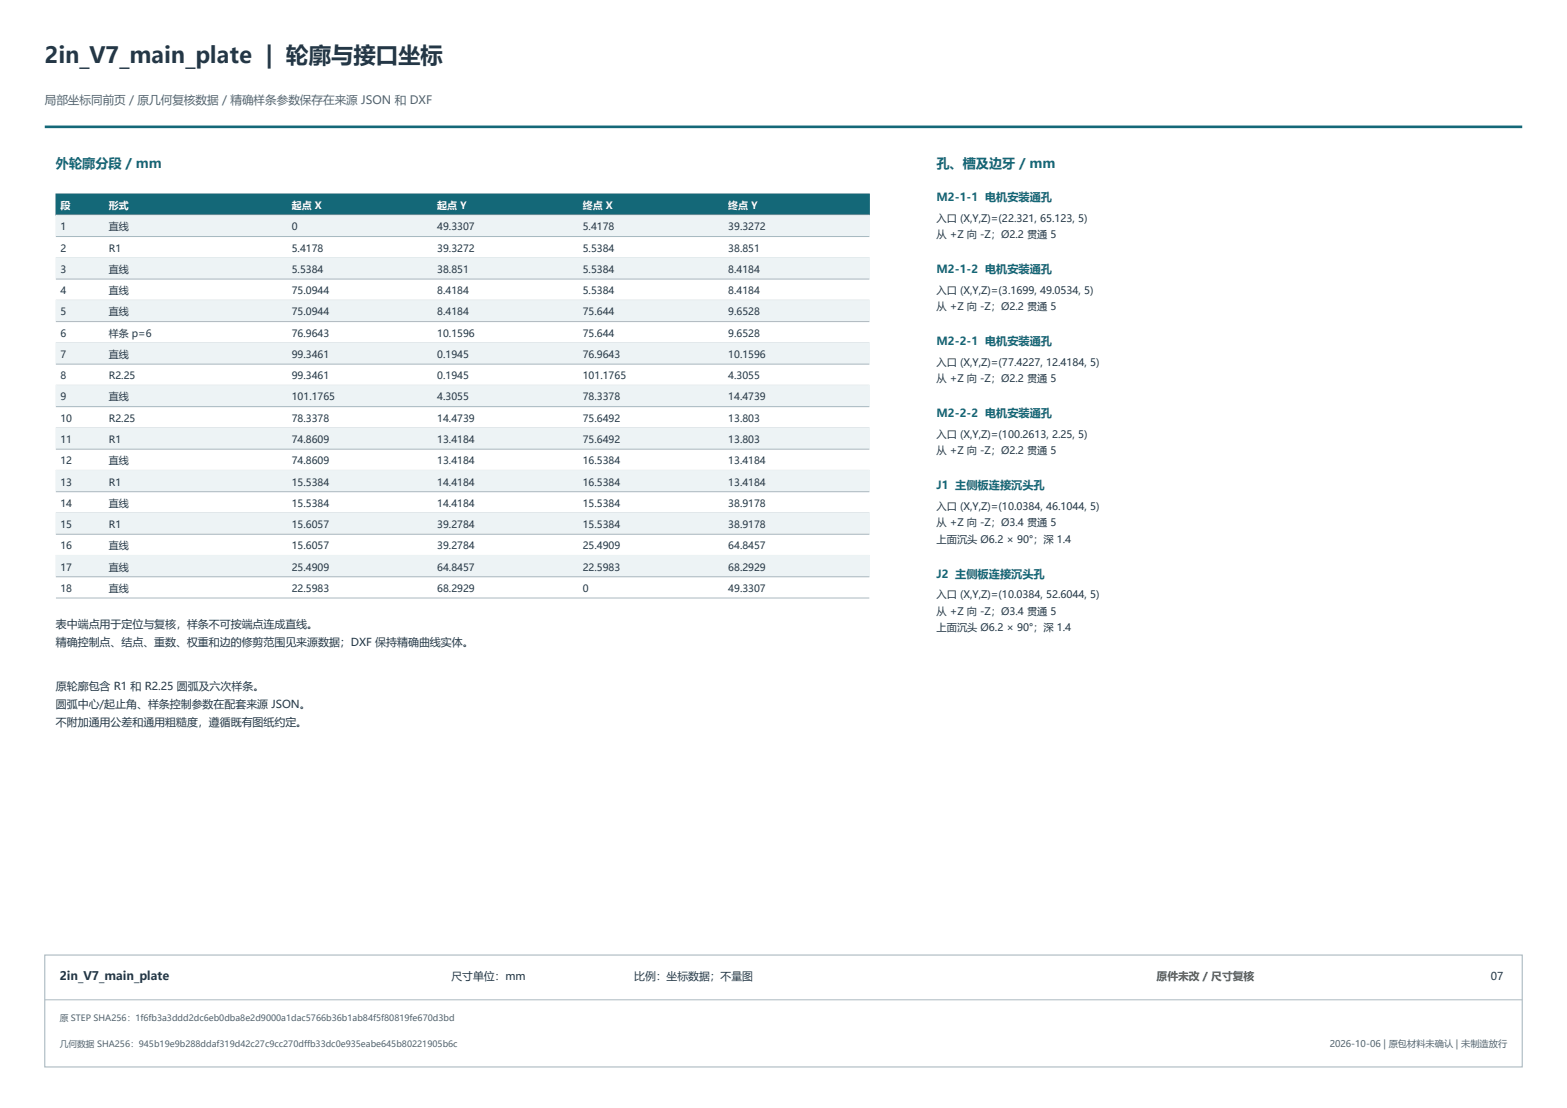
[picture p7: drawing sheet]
<svg xmlns="http://www.w3.org/2000/svg" width="420mm" height="297mm" viewBox="0 0 420 297" stroke-linecap="round" stroke-linejoin="round" font-family="sans-serif">
<defs><g id="words">
<text font-size="6" fill="#243746" x="12" y="17">2in_V7_main_plate | 轮廓与接口坐标</text>
<g font-size="3.5" fill="#146878">
<text x="15" y="45">外轮廓分段 / mm</text>
<text x="251" y="45">孔、槽及边牙 / mm</text>
</g>
<text font-size="3.2" fill="#243746" x="16" y="262.8">2in_V7_main_plate</text>
<text font-size="3.1" fill="#526570" x="12" y="28">局部坐标同前页 / 原几何复核数据 / 精确样条参数保存在来源 JSON 和 DXF</text>
<g font-size="3" fill="#146878">
<text x="251" y="54">M2-1-1 电机安装通孔</text>
<text x="251" y="73.3">M2-1-2 电机安装通孔</text>
<text x="251" y="92.6">M2-2-1 电机安装通孔</text>
<text x="251" y="111.9">M2-2-2 电机安装通孔</text>
<text x="251" y="131.2">J1 主侧板连接沉头孔</text>
<text x="251" y="154.9">J2 主侧板连接沉头孔</text>
</g>
<g font-size="2.9" fill="#243746">
<text x="15" y="168.3">表中端点用于定位与复核，样条不可按端点连成直线。</text>
<text x="15" y="173.1">精确控制点、结点、重数、权重和边的修剪范围见来源数据；DXF 保持精确曲线实体。</text>
<text x="15" y="184.9">原轮廓包含 R1 和 R2.25 圆弧及六次样条。</text>
<text x="15" y="189.7">圆弧中心/起止角、样条控制参数在配套来源 JSON。</text>
<text x="15" y="194.5">不附加通用公差和通用粗糙度，遵循既有图纸约定。</text>
<text x="121" y="262.8">尺寸单位：mm</text>
<text x="170" y="262.8">比例：坐标数据；不量图</text>
<text x="399.6" y="262.8">07</text>
</g>
<text font-size="2.9" fill="#915918" x="310" y="262.8">原件未改 / 尺寸复核</text>
<g font-size="2.8" fill="#243746">
<text x="251" y="59.5">入口 (X,Y,Z)=(22.321, 65.123, 5)</text>
<text x="251" y="63.9">从 +Z 向 -Z；Ø2.2 贯通 5</text>
<text x="251" y="78.8">入口 (X,Y,Z)=(3.1699, 49.0534, 5)</text>
<text x="251" y="83.2">从 +Z 向 -Z；Ø2.2 贯通 5</text>
<text x="251" y="98.1">入口 (X,Y,Z)=(77.4227, 12.4184, 5)</text>
<text x="251" y="102.5">从 +Z 向 -Z；Ø2.2 贯通 5</text>
<text x="251" y="117.4">入口 (X,Y,Z)=(100.2613, 2.25, 5)</text>
<text x="251" y="121.8">从 +Z 向 -Z；Ø2.2 贯通 5</text>
<text x="251" y="136.7">入口 (X,Y,Z)=(10.0384, 46.1044, 5)</text>
<text x="251" y="141.1">从 +Z 向 -Z；Ø3.4 贯通 5</text>
<text x="251" y="145.5">上面沉头 Ø6.2 × 90°；深 1.4</text>
<text x="251" y="160.4">入口 (X,Y,Z)=(10.0384, 52.6044, 5)</text>
<text x="251" y="164.8">从 +Z 向 -Z；Ø3.4 贯通 5</text>
<text x="251" y="169.2">上面沉头 Ø6.2 × 90°；深 1.4</text>
</g>
<g font-size="2.7" fill="#fff">
<text x="16.2" y="56.1">段</text>
<text x="29.2" y="56.1">形式</text>
<text x="78.2" y="56.1">起点 X</text>
<text x="117.2" y="56.1">起点 Y</text>
<text x="156.2" y="56.1">终点 X</text>
<text x="195.2" y="56.1">终点 Y</text>
</g>
<g font-size="2.7" fill="#243746">
<text x="16.2" y="61.7">1</text>
<text x="29.2" y="61.7">直线</text>
<text x="78.2" y="61.7">0</text>
<text x="117.2" y="61.7">49.3307</text>
<text x="156.2" y="61.7">5.4178</text>
<text x="195.2" y="61.7">39.3272</text>
<text x="16.2" y="67.5">2</text>
<text x="29.2" y="67.5">R1</text>
<text x="78.2" y="67.5">5.4178</text>
<text x="117.2" y="67.5">39.3272</text>
<text x="156.2" y="67.5">5.5384</text>
<text x="195.2" y="67.5">38.851</text>
<text x="16.2" y="73.2">3</text>
<text x="29.2" y="73.2">直线</text>
<text x="78.2" y="73.2">5.5384</text>
<text x="117.2" y="73.2">38.851</text>
<text x="156.2" y="73.2">5.5384</text>
<text x="195.2" y="73.2">8.4184</text>
<text x="16.2" y="78.8">4</text>
<text x="29.2" y="78.8">直线</text>
<text x="78.2" y="78.8">75.0944</text>
<text x="117.2" y="78.8">8.4184</text>
<text x="156.2" y="78.8">5.5384</text>
<text x="195.2" y="78.8">8.4184</text>
<text x="16.2" y="84.5">5</text>
<text x="29.2" y="84.5">直线</text>
<text x="78.2" y="84.5">75.0944</text>
<text x="117.2" y="84.5">8.4184</text>
<text x="156.2" y="84.5">75.644</text>
<text x="195.2" y="84.5">9.6528</text>
<text x="16.2" y="90.3">6</text>
<text x="16.2" y="96">7</text>
<text x="29.2" y="90.3">样条 p=6</text>
<text x="29.2" y="96">直线</text>
<text x="78.2" y="90.3">76.9643</text>
<text x="78.2" y="96">99.3461</text>
<text x="117.2" y="90.3">10.1596</text>
<text x="117.2" y="96">0.1945</text>
<text x="156.2" y="90.3">75.644</text>
<text x="156.2" y="96">76.9643</text>
<text x="195.2" y="90.3">9.6528</text>
<text x="195.2" y="96">10.1596</text>
<text x="16.2" y="101.7">8</text>
<text x="29.2" y="101.7">R2.25</text>
<text x="78.2" y="101.7">99.3461</text>
<text x="117.2" y="101.7">0.1945</text>
<text x="156.2" y="101.7">101.1765</text>
<text x="195.2" y="101.7">4.3055</text>
<text x="16.2" y="107.3">9</text>
<text x="29.2" y="107.3">直线</text>
<text x="78.2" y="107.3">101.1765</text>
<text x="117.2" y="107.3">4.3055</text>
<text x="156.2" y="107.3">78.3378</text>
<text x="195.2" y="107.3">14.4739</text>
<text x="16.2" y="113">10</text>
<text x="29.2" y="113">R2.25</text>
<text x="78.2" y="113">78.3378</text>
<text x="117.2" y="113">14.4739</text>
<text x="156.2" y="113">75.6492</text>
<text x="195.2" y="113">13.803</text>
<text x="16.2" y="118.7">11</text>
<text x="29.2" y="118.7">R1</text>
<text x="78.2" y="118.7">74.8609</text>
<text x="117.2" y="118.7">13.4184</text>
<text x="156.2" y="118.7">75.6492</text>
<text x="195.2" y="118.7">13.803</text>
<text x="16.2" y="124.5">12</text>
<text x="29.2" y="124.5">直线</text>
<text x="78.2" y="124.5">74.8609</text>
<text x="117.2" y="124.5">13.4184</text>
<text x="156.2" y="124.5">16.5384</text>
<text x="195.2" y="124.5">13.4184</text>
<text x="16.2" y="130.2">13</text>
<text x="29.2" y="130.2">R1</text>
<text x="78.2" y="130.2">15.5384</text>
<text x="117.2" y="130.2">14.4184</text>
<text x="156.2" y="130.2">16.5384</text>
<text x="195.2" y="130.2">13.4184</text>
<text x="16.2" y="135.9">14</text>
<text x="29.2" y="135.9">直线</text>
<text x="78.2" y="135.9">15.5384</text>
<text x="117.2" y="135.9">14.4184</text>
<text x="156.2" y="135.9">15.5384</text>
<text x="195.2" y="135.9">38.9178</text>
<text x="16.2" y="141.5">15</text>
<text x="29.2" y="141.5">R1</text>
<text x="78.2" y="141.5">15.6057</text>
<text x="117.2" y="141.5">39.2784</text>
<text x="156.2" y="141.5">15.5384</text>
<text x="195.2" y="141.5">38.9178</text>
<text x="16.2" y="147.3">16</text>
<text x="29.2" y="147.3">直线</text>
<text x="78.2" y="147.3">15.6057</text>
<text x="117.2" y="147.3">39.2784</text>
<text x="156.2" y="147.3">25.4909</text>
<text x="195.2" y="147.3">64.8457</text>
<text x="16.2" y="153">17</text>
<text x="29.2" y="153">直线</text>
<text x="78.2" y="153">25.4909</text>
<text x="117.2" y="153">64.8457</text>
<text x="156.2" y="153">22.5983</text>
<text x="195.2" y="153">68.2929</text>
<text x="16.2" y="158.7">18</text>
<text x="29.2" y="158.7">直线</text>
<text x="78.2" y="158.7">22.5983</text>
<text x="117.2" y="158.7">68.2929</text>
<text x="156.2" y="158.7">0</text>
<text x="195.2" y="158.7">49.3307</text>
</g>
<text font-size="2.5" fill="#526570" x="356.4" y="280.7">2026-10-06 | 原包材料未确认 | 未制造放行</text>
<g font-size="2.3" fill="#526570">
<text x="16" y="273.8">原 STEP SHA256：1f6fb3a3ddd2dc6eb0dba8e2d9000a1dac5766b36b1ab84f5f80819fe670d3bd</text>
<text x="16" y="280.7">几何数据 SHA256：945b19e9b288ddaf319d42c27c9cc270dffb33dc0e935eabe645b80221905b6c</text>
</g>
</g></defs>
<path d="M12 34h396" fill="none" stroke="#146878" stroke-width=".7" stroke-linecap="butt"/>
<path d="M15 52h218v5.7h-218z" fill-rule="evenodd" fill="#146878" stroke="#146878" stroke-width=".27"/>
<g fill="#edf3f5" stroke="#edf3f5" stroke-width=".27">
<path d="M15 57.7h218v5.7h-218z" fill-rule="evenodd"/>
<path d="M15 69.1h218v5.7h-218z" fill-rule="evenodd"/>
<path d="M15 80.5h218v5.7h-218z" fill-rule="evenodd"/>
<path d="M15 91.9h218v5.7h-218z" fill-rule="evenodd"/>
<path d="M15 103.3h218v5.7h-218z" fill-rule="evenodd"/>
<path d="M15 114.7h218v5.7h-218z" fill-rule="evenodd"/>
<path d="M15 126.1h218v5.7h-218z" fill-rule="evenodd"/>
<path d="M15 137.5h218v5.7h-218z" fill-rule="evenodd"/>
<path d="M15 148.9h218v5.7h-218z" fill-rule="evenodd"/>
</g>
<g fill="none" stroke="#acb9c0" stroke-width=".27">
<path d="M15 63.4h218M15 69.1h218M15 74.8h218M15 80.5h218M15 86.2h218M15 91.9h218M15 97.6h218M15 103.3h218M15 109h218M15 114.7h218M15 120.4h218M15 126.1h218"/>
<path d="M15 131.8h218M15 137.5h218M15 143.2h218M15 148.9h218M15 154.6h218M15 160.3h218M12 268h396"/>
</g>
<path d="M12 256h396v30h-396z" fill="none" stroke="#acb9c0" stroke-width=".3"/>
<use href="#words"/>
</svg>
